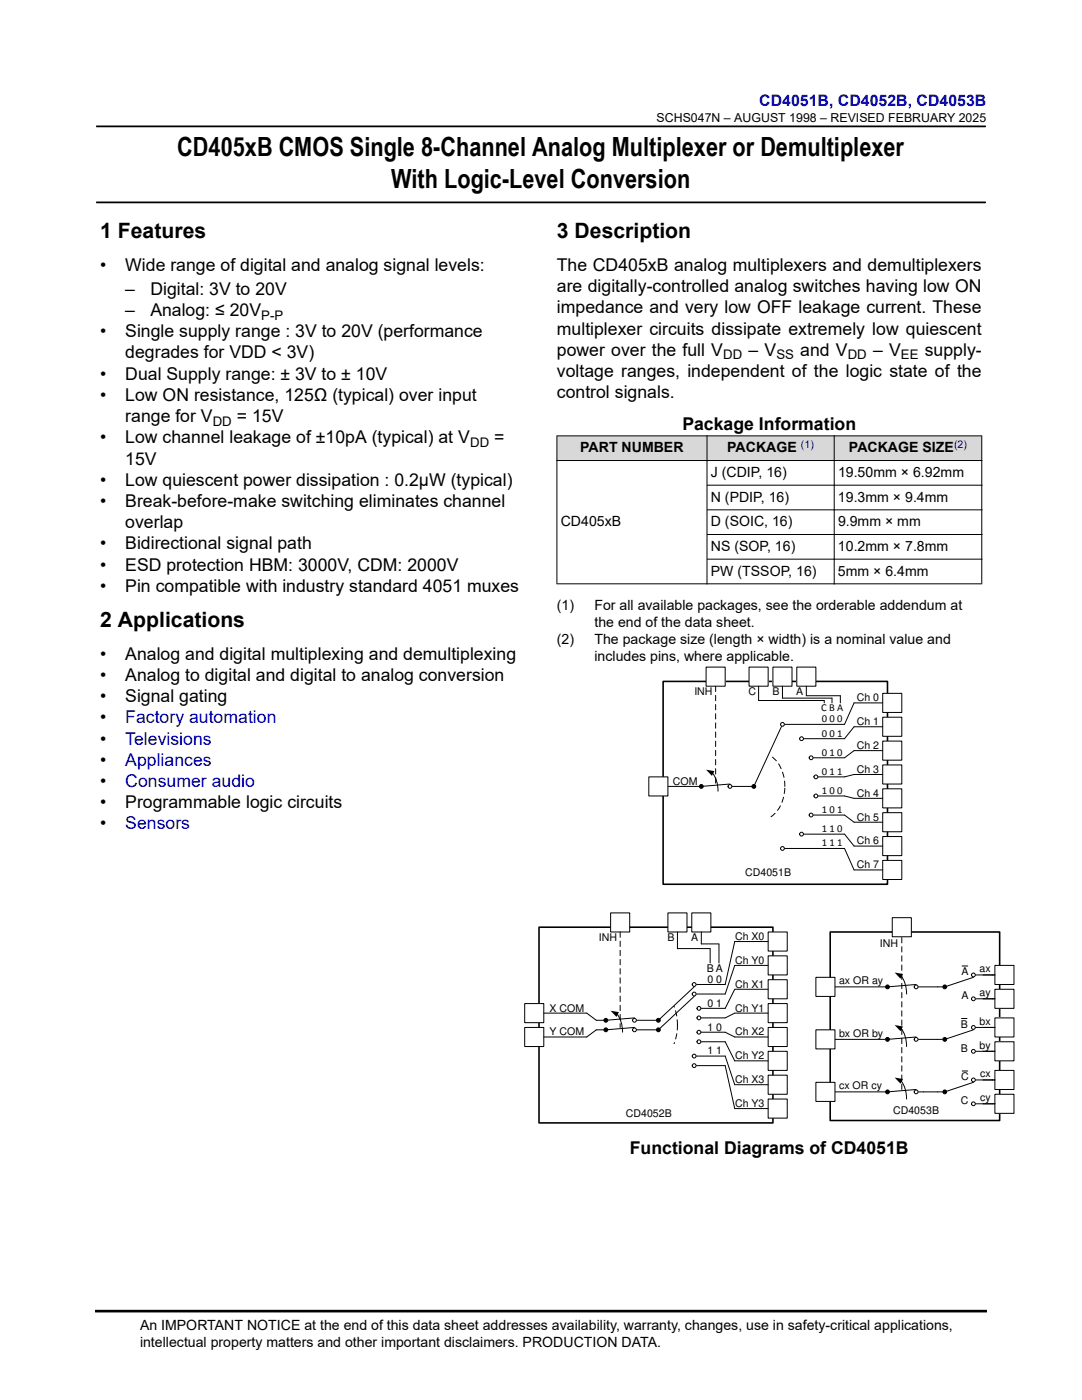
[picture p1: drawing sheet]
<svg xmlns="http://www.w3.org/2000/svg" width="216mm" height="279mm" viewBox="0 0 216 279" stroke-linecap="round" stroke-linejoin="round" font-family="sans-serif">
<defs><g id="words">
<g font-size="5.3">
<text x="35.4" y="31.2">CD405xB CMOS Single 8-Channel Analog Multiplexer or Demultiplexer</text>
<text x="78.1" y="37.5">With Logic-Level Conversion</text>
</g>
<g font-size="4.2">
<text x="20" y="47.5">1 Features</text>
<text x="111.1" y="47.5">3 Description</text>
<text x="20" y="125.1">2 Applications</text>
</g>
<g font-size="3.5">
<text x="20" y="54.1">•</text>
<text x="25" y="54.1">Wide range of digital and analog signal levels:</text>
<text x="25" y="58.8">–</text>
<text x="30" y="58.8">Digital: 3V to 20V</text>
<text x="111.1" y="54.1">The CD405xB analog multiplexers and demultiplexers</text>
<text x="111.1" y="58.3">are digitally-controlled analog switches having low ON</text>
<text x="25" y="63.1">–</text>
<text x="30" y="63.1">Analog: ≤ 20V</text>
<text x="111.1" y="62.5">impedance and very low OFF leakage current. These</text>
<text x="20" y="67.3">•</text>
<text x="25" y="67.3">Single supply range : 3V to 20V (performance</text>
<text x="25" y="71.5">degrades for VDD &lt; 3V)</text>
<text x="111.1" y="66.8">multiplexer circuits dissipate extremely low quiescent</text>
<text x="111.1" y="71">power over the full V</text>
<text x="149.4" y="71">– V</text>
<text x="159.7" y="71">and V</text>
<text x="174.2" y="71">– V</text>
<text x="184.5" y="71">supply-</text>
<text x="20" y="75.8">•</text>
<text x="25" y="75.8">Dual Supply range: ± 3V to ± 10V</text>
<text x="111.1" y="75.2">voltage ranges, independent of the logic state of the</text>
<text x="20" y="80">•</text>
<text x="25" y="80">Low ON resistance, 125Ω (typical) over input</text>
<text x="111.1" y="79.5">control signals.</text>
<text x="20" y="88.5">•</text>
<text x="25" y="88.5">Low channel leakage of ±10pA (typical) at V</text>
<text x="25" y="84.2">range for V</text>
<text x="47.3" y="84.2">= 15V</text>
<text x="98.6" y="88.5">=</text>
<text x="136.2" y="85.8">Package Information</text>
<text x="25" y="92.7">15V</text>
<text x="20" y="96.9">•</text>
<text x="20" y="101.2">•</text>
<text x="25" y="96.9">Low quiescent power dissipation : 0.2µW (typical)</text>
<text x="25" y="101.2">Break-before-make switching eliminates channel</text>
<text x="25" y="105.4">overlap</text>
<text x="20" y="109.6">•</text>
<text x="20" y="113.9">•</text>
<text x="25" y="109.6">Bidirectional signal path</text>
<text x="25" y="113.9">ESD protection HBM: 3000V, CDM: 2000V</text>
<text x="20" y="118.1">•</text>
<text x="25" y="118.1">Pin compatible with industry standard 4051 muxes</text>
<text x="20" y="131.6">•</text>
<text x="25" y="131.6">Analog and digital multiplexing and demultiplexing</text>
<text x="20" y="135.9">•</text>
<text x="25" y="135.9">Analog to digital and digital to analog conversion</text>
<text x="20" y="140.1">•</text>
<text x="25" y="140.1">Signal gating</text>
<text x="20" y="144.3">•</text>
<text x="20" y="148.6">•</text>
<text x="20" y="152.8">•</text>
<text x="20" y="157">•</text>
<text x="20" y="161.3">•</text>
<text x="25" y="161.3">Programmable logic circuits</text>
<text x="20" y="165.5">•</text>
<text x="125.7" y="230.3">Functional Diagrams of CD4051B</text>
</g>
<g font-size="3.5" fill="#00f">
<text x="25" y="144.3">Factory automation</text>
<text x="25" y="148.6">Televisions</text>
<text x="25" y="152.8">Appliances</text>
<text x="25" y="157">Consumer audio</text>
<text x="25" y="165.5">Sensors</text>
</g>
<text font-size="3.2" fill="#00f" x="151.5" y="21.1">CD4051B, CD4052B, CD4053B</text>
<g font-size="2.8">
<text x="115.8" y="90.3">PART NUMBER</text>
<text x="141.8" y="95.2">J (CDIP, 16)</text>
<text x="145.1" y="90.3">PACKAGE</text>
<text x="167.2" y="95.2">19.50mm × 6.92mm</text>
<text x="169.4" y="90.3">PACKAGE SIZE</text>
<text x="141.8" y="100.1">N (PDIP, 16)</text>
<text x="167.2" y="100.1">19.3mm × 9.4mm</text>
<text x="111.9" y="105">CD405xB</text>
<text x="141.8" y="105">D (SOIC, 16)</text>
<text x="167.2" y="105">9.9mm × mm</text>
<text x="141.8" y="109.9">NS (SOP, 16)</text>
<text x="167.2" y="109.9">10.2mm × 7.8mm</text>
<text x="141.8" y="114.9">PW (TSSOP, 16)</text>
<text x="167.2" y="114.9">5mm × 6.4mm</text>
<text x="111.1" y="121.7">(1)</text>
<text x="118.6" y="121.7">For all available packages, see the orderable addendum at</text>
<text x="118.6" y="125.1">the end of the data sheet.</text>
<text x="111.1" y="128.4">(2)</text>
<text x="118.6" y="128.4">The package size (length × width) is a nominal value and</text>
<text x="118.6" y="131.8">includes pins, where applicable.</text>
<text x="27.9" y="265.5">An IMPORTANT NOTICE at the end of this data sheet addresses availability, warranty, changes, use in safety-critical applications,</text>
<text x="27.9" y="268.9">intellectual property matters and other important disclaimers. PRODUCTION DATA.</text>
</g>
<g font-size="2.6">
<text x="52.1" y="63.8">P-P</text>
<text x="144.3" y="71.7">DD</text>
<text x="154.9" y="71.7">SS</text>
<text x="169.2" y="71.7">DD</text>
<text x="179.8" y="71.7">EE</text>
<text x="42.5" y="84.9">DD</text>
<text x="93.8" y="89.2">DD</text>
</g>
<text font-size="2.5" x="131" y="24.3">SCHS047N – AUGUST 1998 – REVISED FEBRUARY 2025</text>
<g font-size="2.1" fill="#00f">
<text x="159.8" y="89.3">(1)</text>
<text x="190.4" y="89.3">(2)</text>
</g>
<g font-size="2.1">
<text x="138.6" y="138.8">INH</text>
<text x="149.4" y="138.8">C</text>
<text x="154.1" y="138.8">B</text>
<text x="158.9" y="138.8">A</text>
<text x="163.8" y="141.9">C B A</text>
<text x="170.9" y="140">Ch 0</text>
<text x="164" y="144.1">0 0 0</text>
<text x="164" y="147">0 0 1</text>
<text x="170.9" y="144.7">Ch 1</text>
<text x="170.9" y="149.5">Ch 2</text>
<text x="164" y="150.8">0 1 0</text>
<text x="164" y="154.6">0 1 1</text>
<text x="170.9" y="154.2">Ch 3</text>
<text x="134.3" y="156.6">COM</text>
<text x="164" y="158.4">1 0 0</text>
<text x="170.9" y="159">Ch 4</text>
<text x="164" y="162.2">1 0 1</text>
<text x="164" y="166">1 1 0</text>
<text x="170.9" y="163.8">Ch 5</text>
<text x="164" y="168.9">1 1 1</text>
<text x="170.9" y="168.5">Ch 6</text>
<text x="170.9" y="173.3">Ch 7</text>
<text x="148.7" y="174.7">CD4051B</text>
<text x="119.5" y="187.8">INH</text>
<text x="133.2" y="187.8">B</text>
<text x="137.9" y="187.8">A</text>
<text x="146.7" y="187.6">Ch X0</text>
<text x="175.6" y="189">INH</text>
<text x="141" y="194">BA</text>
<text x="141.2" y="196.2">0 0</text>
<text x="146.7" y="192.3">Ch Y0</text>
<text x="146.7" y="197.1">Ch X1</text>
<text x="167.4" y="196.4">ax OR ay</text>
<text x="191.9" y="194.6">A</text>
<text x="195.4" y="194">ax</text>
<text x="109.7" y="201.9">X COM</text>
<text x="141.2" y="200.9">0 1</text>
<text x="146.7" y="201.9">Ch Y1</text>
<text x="191.9" y="199.4">A</text>
<text x="195.4" y="198.8">ay</text>
<text x="109.7" y="206.6">Y COM</text>
<text x="141.2" y="205.7">1 0</text>
<text x="146.7" y="206.6">Ch X2</text>
<text x="167.4" y="206.9">bx OR by</text>
<text x="191.7" y="205.1">B</text>
<text x="191.7" y="209.9">B</text>
<text x="195.4" y="204.5">bx</text>
<text x="195.4" y="209.3">by</text>
<text x="141.2" y="210.4">1 1</text>
<text x="146.7" y="211.4">Ch Y2</text>
<text x="191.8" y="215.6">C</text>
<text x="195.6" y="215">cx</text>
<text x="146.7" y="216.2">Ch X3</text>
<text x="146.7" y="220.9">Ch Y3</text>
<text x="167.4" y="217.4">cx OR cy</text>
<text x="191.8" y="220.3">C</text>
<text x="195.6" y="219.7">cy</text>
<text x="124.9" y="222.8">CD4052B</text>
<text x="178.2" y="222.4">CD4053B</text>
</g>
</g></defs>
<path d="M19.3 25.2h177.3M19.3 40.4h177.3" fill="none" stroke="#000" stroke-width=".35"/>
<g fill="#d8d8d8">
<path d="M111.1 87h84.8v4.9h-84.8z" fill-rule="evenodd"/>
<path d="M111.2 87h29.8v4.8h-29.8z" fill-rule="evenodd"/>
<path d="M141.1 87h25.3v4.8h-25.3z" fill-rule="evenodd"/>
<path d="M166.5 87h29.3v4.8h-29.3z" fill-rule="evenodd"/>
</g>
<path d="M111.1 87h84.9M111.1 91.9h84.9M111.1 86.9v29.7M141.1 86.9v29.7M141.1 96.8h54.9M166.5 86.9v29.7M195.9 86.9v29.7M111.1 116.5h84.9M141.1 101.8h54.9M141.1 106.7h54.9M141.1 111.6h54.9" fill="none" stroke="#000" stroke-width=".2"/>
<path d="M149 151.6a3.8 3.8 0 0 1 6.2 .6 8.5 8.5 0 0 1-.5 10.1 3.8 3.8 0 0 1-6.2-.6 8.5 8.5 0 0 1 .5-10.1z" fill="none" stroke="#000" stroke-width=".2" stroke-dasharray="1.1 .8"/>
<path d="M146.6 146h6.9v21.4h-6.9z" fill-rule="evenodd" fill="#fff"/>
<path d="M132.3 136h44.8v40.5h-44.8z" fill="none" stroke="#000" stroke-width=".32"/>
<path d="M140.9 133.1h3.8v3.8h-3.8z" fill-rule="evenodd" fill="#fff"/>
<g fill="none" stroke="#000" stroke-width=".2">
<path d="M140.9 133.1h3.8v3.8h-3.8zM142.2 154.3a5.7 5.7 0 0 1 1.1 3.6M145.7 156.5l-5.8 .4h-6.6M155.9 145l-5.5 11.9h-4.3M156.6 144.6h11.9M160.4 147.4h8.1M162.3 151.2h6.2M163.3 155h5.2M163.3 158.9h5.2M156.6 169.3h11.9M160.4 166.5h8.1M162.3 162.7h6.2"/>
<circle cx="139.9" cy="156.9" r=".38"/>
<circle cx="145.7" cy="156.9" r=".38"/>
<circle cx="150.4" cy="156.9" r=".38"/>
<circle cx="159.9" cy="147.4" r=".38"/>
<circle cx="161.8" cy="151.2" r=".38"/>
<circle cx="162.8" cy="158.9" r=".38"/>
<circle cx="162.8" cy="155" r=".38"/>
<circle cx="156.1" cy="169.3" r=".38"/>
<circle cx="159.9" cy="166.5" r=".38"/>
<circle cx="161.8" cy="162.7" r=".38"/>
</g>
<g fill="#000">
<path d="M140.9 153.6l1.7 .3-.5 .9z"/>
<circle cx="139.9" cy="156.9" r=".38"/>
<circle cx="150.4" cy="156.9" r=".38"/>
</g>
<g fill="#fff" stroke="#000" stroke-width=".2">
<path d="M176.1 138.4h3.8v3.8h-3.8z" fill-rule="evenodd"/>
<path d="M176.1 143.1h3.8v3.8h-3.8z" fill-rule="evenodd"/>
<path d="M176.1 147.9h3.8v3.8h-3.8z" fill-rule="evenodd"/>
<path d="M176.1 152.7h3.8v3.8h-3.8z" fill-rule="evenodd"/>
<path d="M176.1 157.4h3.8v3.8h-3.8z" fill-rule="evenodd"/>
<path d="M176.1 162.2h3.8v3.8h-3.8z" fill-rule="evenodd"/>
<path d="M176.1 166.9h3.8v3.9h-3.8z" fill-rule="evenodd"/>
<path d="M176.1 171.7h3.8v3.8h-3.8z" fill-rule="evenodd"/>
</g>
<path d="M168.5 158.9l1.9 .4h5.7M176.1 140.3h-5.7l-1.9 4.3M176.1 145h-5.7l-1.9 2.4M176.1 149.8h-5.7l-1.9 1.4M176.1 154.6h-5.7l-1.9 .4M168.5 162.7l1.9 1.4h5.7M168.5 166.5l1.9 2.4h5.7M168.5 169.3l1.9 4.3h5.7" fill="none" stroke="#000" stroke-width=".2"/>
<path d="M142.8 136.9v19.6" fill="none" stroke="#000" stroke-width=".2" stroke-dasharray="1.1 .8"/>
<path d="M149.5 133.1h3.8v3.8h-3.8z" fill-rule="evenodd" fill="#fff"/>
<path d="M149.5 133.1h3.8v3.8h-3.8z" fill="none" stroke="#000" stroke-width=".2"/>
<path d="M154.2 133.1h3.8v3.8h-3.8z" fill-rule="evenodd" fill="#fff"/>
<path d="M154.2 133.1h3.8v3.8h-3.8z" fill="none" stroke="#000" stroke-width=".2"/>
<path d="M159 133.1h3.8v3.8h-3.8z" fill-rule="evenodd" fill="#fff"/>
<path d="M151.4 136.9v2.9h13.1v.5M156.1 136.9v2.4h9.9v1M159 133.1h3.8v3.8h-3.8zM160.9 136.9v1.9h6.8v1.5" fill="none" stroke="#000" stroke-width=".2"/>
<path d="M129.5 155h3.8v3.9h-3.8z" fill-rule="evenodd" fill="#fff" stroke="#000" stroke-width=".2"/>
<g fill="none" stroke="#000" stroke-width=".2">
<path d="M166.6 197h10M194.2 195l-5.7 2"/>
<circle cx="156.1" cy="144.6" r=".38"/>
<circle cx="188.5" cy="197" r=".38"/>
<circle cx="194.2" cy="194.6" r=".38"/>
</g>
<path d="M165.7 186h33.8v37.6h-33.8z" fill="none" stroke="#000" stroke-width=".32"/>
<circle cx="188.5" cy="197" r=".38" fill="#000"/>
<path d="M198.5 192.7h3.8v3.8h-3.8z" fill-rule="evenodd" fill="#fff"/>
<path d="M198.5 192.7h3.8v3.8h-3.8z" fill="none" stroke="#000" stroke-width=".2"/>
<path d="M198.5 197.4h3.8v3.8h-3.8z" fill-rule="evenodd" fill="#fff"/>
<path d="M198.5 197.4h3.8v3.8h-3.8z" fill="none" stroke="#000" stroke-width=".2"/>
<path d="M198.5 203.1h3.8v3.9h-3.8z" fill-rule="evenodd" fill="#fff"/>
<path d="M198.5 203.1h3.8v3.9h-3.8z" fill="none" stroke="#000" stroke-width=".2"/>
<path d="M198.5 207.9h3.8v3.8h-3.8z" fill-rule="evenodd" fill="#fff"/>
<path d="M198.5 207.9h3.8v3.8h-3.8z" fill="none" stroke="#000" stroke-width=".2"/>
<path d="M198.5 213.6h3.8v3.8h-3.8z" fill-rule="evenodd" fill="#fff"/>
<path d="M198.5 213.6h3.8v3.8h-3.8z" fill="none" stroke="#000" stroke-width=".2"/>
<path d="M198.5 218.4h3.8v3.8h-3.8z" fill-rule="evenodd" fill="#fff"/>
<path d="M198 194.6h.5M198 199.3h.5M198 205h.5M198 209.8h.5M198 215.5h.5M198.5 218.4h3.8v3.8h-3.8zM196.1 220.3h2.4" fill="none" stroke="#000" stroke-width=".2"/>
<path d="M162.8 195h3.8v3.9h-3.8z" fill-rule="evenodd" fill="#fff" stroke="#000" stroke-width=".2"/>
<g fill="none" stroke="#000" stroke-width=".2">
<path d="M194.7 194.6h3.8M194.7 199.3h3.8M166.6 207.4h10M194.2 205.5l-5.7 1.9"/>
<circle cx="194.2" cy="199.3" r=".38"/>
<circle cx="188.5" cy="207.4" r=".38"/>
<circle cx="194.2" cy="205" r=".38"/>
</g>
<circle cx="188.5" cy="207.4" r=".38" fill="#000"/>
<path d="M162.8 205.5h3.8v3.8h-3.8z" fill-rule="evenodd" fill="#fff" stroke="#000" stroke-width=".2"/>
<g fill="none" stroke="#000" stroke-width=".2">
<path d="M166.6 217.9h10M194.2 216l-5.7 1.9M194.7 205h3.8M194.7 209.8h3.8"/>
<circle cx="188.5" cy="217.9" r=".38"/>
<circle cx="194.2" cy="209.8" r=".38"/>
<circle cx="194.2" cy="215.5" r=".38"/>
</g>
<circle cx="188.5" cy="217.9" r=".38" fill="#000"/>
<path d="M162.8 216h3.8v3.8h-3.8z" fill-rule="evenodd" fill="#fff" stroke="#000" stroke-width=".2"/>
<g fill="none" stroke="#000" stroke-width=".2">
<path d="M179.8 194.8a5.7 5.7 0 0 1 1.1 3.6M182.8 196.5l-5.7 .5M192 192.8h1.1M196.1 194.6h1.9M196.1 199.3h1.9M179.8 205.3a5.7 5.7 0 0 1 1.1 3.6M179.8 215.7a5.7 5.7 0 0 1 1.1 3.6M182.8 207l-5.7 .4M182.8 217.4l-5.7 .5M183.3 207.4h3.8M183.3 217.9h.9M191.9 203.3h1"/>
<path d="M192 213.7h1.1M194.7 215.5h3.8M196.1 205h1.9M196.1 209.8h1.9M194.7 220.3h3.8"/>
<circle cx="177.1" cy="197" r=".38"/>
<circle cx="182.8" cy="197" r=".38"/>
<circle cx="177.1" cy="217.9" r=".38"/>
<circle cx="177.1" cy="207.4" r=".38"/>
<circle cx="182.8" cy="207.4" r=".38"/>
<circle cx="182.8" cy="217.9" r=".38"/>
<circle cx="194.2" cy="220.3" r=".38"/>
</g>
<g fill="#000">
<path d="M178.5 194.1l1.7 .3-.5 .9zM178.5 204.6l1.7 .3-.5 .9zM178.5 215l1.7 .3-.5 1z"/>
<circle cx="177.1" cy="197" r=".38"/>
<circle cx="177.1" cy="217.9" r=".38"/>
<circle cx="177.1" cy="207.4" r=".38"/>
</g>
<path d="M178 183.1h3.8v3.9h-3.8z" fill-rule="evenodd" fill="#fff" stroke="#000" stroke-width=".2"/>
<path d="M129.8 199a2.41 2.41 0 0 1 4.1 .7 10.2 10.2 0 0 1 0 9.8 2.51 2.51 0 0 1-2.3 1.5 2.51 2.51 0 0 1-2.3-1.5 10.1 10.1 0 0 1 0-9.8zM179.9 217.4v-30.4" fill="none" stroke="#000" stroke-width=".2" stroke-dasharray="1.1 .8"/>
<path d="M183.3 197h4.7M184.2 217.9h3.8M187.1 207.4h.9" fill="none" stroke="#000" stroke-width=".2"/>
<g fill="#fff">
<path d="M130.9 196.5h4.8v4.3h-4.8z" fill-rule="evenodd"/>
<path d="M127.6 192.7h4.7v21.4h-4.7z" fill-rule="evenodd"/>
</g>
<path d="M107.6 185h46.6v39.1h-46.6z" fill="none" stroke="#000" stroke-width=".32"/>
<path d="M121.8 182.2h3.9v3.8h-3.9z" fill-rule="evenodd" fill="#fff" stroke="#000" stroke-width=".2"/>
<g fill="#000">
<path d="M121.8 201.7l1.7 .3-.5 .9z"/>
<circle cx="120.9" cy="203.6" r=".38"/>
<circle cx="131.4" cy="203.6" r=".38"/>
</g>
<g fill="none" stroke="#000" stroke-width=".2">
<path d="M138.5 197l-7.1 6.6h-4.3M123.1 202.4a5.7 5.7 0 0 1 1.1 3.6M126.6 203.1l-5.7 .5h-1.9"/>
<circle cx="138.5" cy="196.5" r=".38"/>
<circle cx="138.5" cy="198.4" r=".38"/>
<circle cx="120.9" cy="203.6" r=".38"/>
<circle cx="126.6" cy="203.6" r=".38"/>
<circle cx="131.4" cy="203.6" r=".38"/>
<circle cx="138.5" cy="212.7" r=".38"/>
<circle cx="138.5" cy="210.8" r=".38"/>
<circle cx="139.5" cy="201.2" r=".38"/>
<circle cx="139.5" cy="203.1" r=".38"/>
</g>
<path d="M123.7 186v19" fill="none" stroke="#000" stroke-width=".2" stroke-dasharray="1.1 .8"/>
<path d="M104.7 200.3h3.8v3.8h-3.8z" fill-rule="evenodd" fill="#fff"/>
<g fill="none" stroke="#000" stroke-width=".2">
<path d="M138.5 198.9l-7.1 6.6h-4.3M104.7 200.3h3.8v3.8h-3.8zM108.5 202.2h8.6M126.6 205l-5.7 .5h-1.9"/>
<circle cx="120.9" cy="205.5" r=".38"/>
<circle cx="126.6" cy="205.5" r=".38"/>
<circle cx="131.4" cy="205.5" r=".38"/>
</g>
<g fill="#000">
<circle cx="120.9" cy="205.5" r=".38"/>
<circle cx="131.4" cy="205.5" r=".38"/>
</g>
<path d="M104.7 205h3.8v3.9h-3.8z" fill-rule="evenodd" fill="#fff"/>
<path d="M139 196.5h5.7M139 198.4h5.7M104.7 205h3.8v3.9h-3.8zM117.1 202.2l1.9 1.4M119 205.5l-1.9 1.5h-8.6M139 210.8h5.7M139 212.7h5.7M139.9 201.2h4.8M139.9 203.1h4.8" fill="none" stroke="#000" stroke-width=".2"/>
<path d="M129.9 208.4h4.8v4.3h-4.8z" fill-rule="evenodd" fill="#fff"/>
<g fill="none" stroke="#000" stroke-width=".2">
<path d="M139.9 206h4.8M139.9 207.9h4.8"/>
<circle cx="139.5" cy="207.9" r=".38"/>
<circle cx="139.5" cy="206" r=".38"/>
</g>
<g fill="#fff" stroke="#000" stroke-width=".2">
<path d="M153.3 186h3.8v3.8h-3.8z" fill-rule="evenodd"/>
<path d="M153.3 190.8h3.8v3.8h-3.8z" fill-rule="evenodd"/>
<path d="M153.3 195.5h3.8v3.8h-3.8z" fill-rule="evenodd"/>
<path d="M153.3 200.3h3.8v3.8h-3.8z" fill-rule="evenodd"/>
<path d="M153.3 205h3.8v3.9h-3.8z" fill-rule="evenodd"/>
<path d="M153.3 209.8h3.8v3.8h-3.8z" fill-rule="evenodd"/>
<path d="M153.3 214.6h3.8v3.8h-3.8z" fill-rule="evenodd"/>
<path d="M153.3 219.3h3.8v3.8h-3.8z" fill-rule="evenodd"/>
</g>
<path d="M146.6 187.9h6.7M146.6 192.7h6.7M146.6 197.4h6.7M146.6 202.2h6.7M146.6 207h6.7M146.6 211.7h6.7M146.6 216.5h6.7M146.6 221.2h6.7" fill="none" stroke="#000" stroke-width=".2"/>
<path d="M138 182.2h3.8v3.8h-3.8z" fill-rule="evenodd" fill="#fff" stroke="#000" stroke-width=".2"/>
<path d="M139.9 186v2.4" fill="none" stroke="#000" stroke-width=".2"/>
<path d="M133.3 182.2h3.8v3.8h-3.8z" fill-rule="evenodd" fill="#fff" stroke="#000" stroke-width=".2"/>
<path d="M135.2 189.3h6.5v2.9M135.2 186v3.3M139.9 188.4h3.6M143.5 188.4v3.8M146.6 187.9l-1.9 8.6M146.6 197.4l-1.9 3.8M146.6 192.7l-1.9 5.7M144.7 206l1.9 1M144.7 207.9l1.9 3.8M144.7 210.8l1.9 5.7M144.7 212.7l1.9 8.5M146.6 202.2l-1.9 .9" fill="none" stroke="#000" stroke-width=".2"/>
<g fill="#fff">
<path d="M0 0h215.9v23.8h-215.9z" fill-rule="evenodd"/>
<path d="M0 261.4h215.9v18h-215.9z" fill-rule="evenodd"/>
</g>
<path d="M19 261.7h177.8" fill="none" stroke="#000" stroke-width=".53"/>
<use href="#words"/>
</svg>
